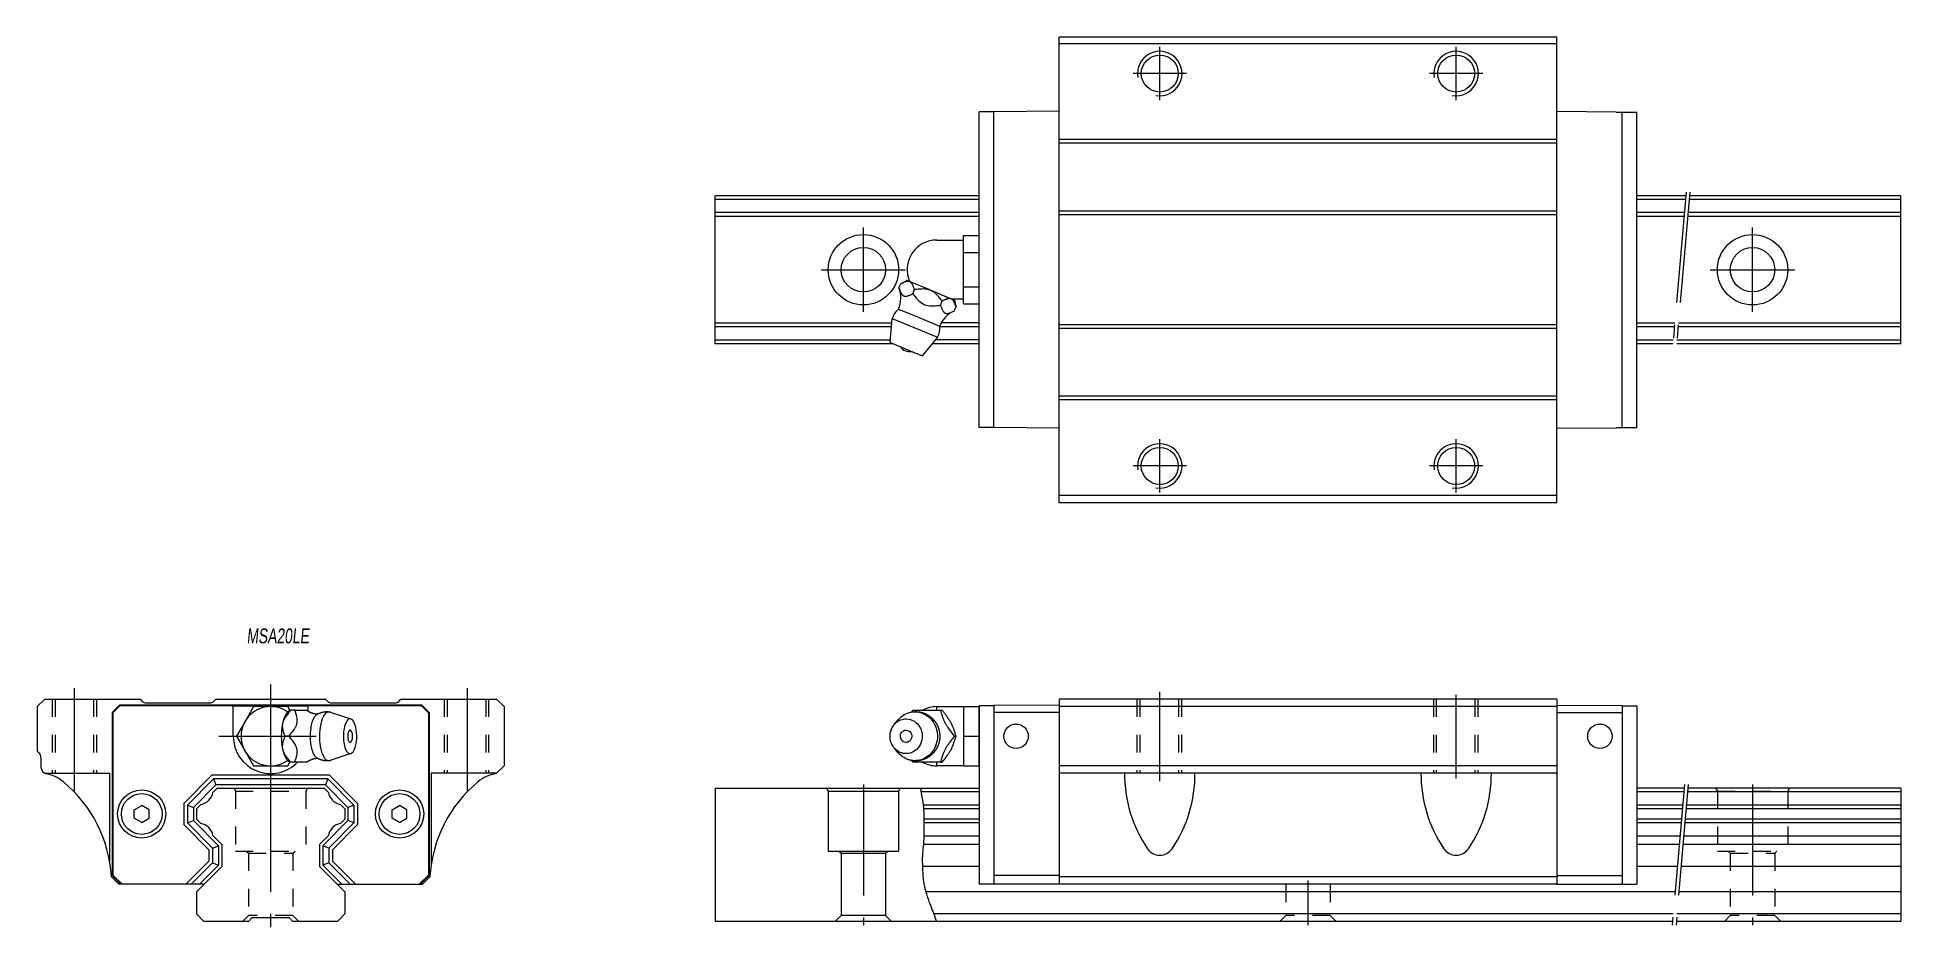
# Model space of a CAD drawing. Header units: inches. Extents: x -32 to 220, y -25 to 95.
import ezdxf

# ---------------------------------------------------------------- set-up
doc = ezdxf.new("R2010")
doc.units = ezdxf.units.IN
for name, pattern in [('CENTER', [22.8, 15, -3, 1.8, -3]), ('DASHED', [4.8, 2.4, -2.4]), ('PHANTOM', [27.6, 15, -3, 1.8, -3, 1.8, -3])]:
    doc.linetypes.add(name, pattern=pattern)
doc.layers.add('Unnamed [1]', color=7, linetype='Continuous', lineweight=0)
doc.styles.add('CK_TEXT_STYLE_0007', font='', dxfattribs={"width": 0.7, "oblique": 5.618598, "height": 2})
doc.styles.get('CK_TEXT_STYLE_0007').set_extended_font_data('TXT')

msp = doc.modelspace()

# ---------------------------------------------------------------- texts
at = {"layer": 'Unnamed [1]', "color": 4, "lineweight": 0, "insert": (-3.24, 15.15), "char_height": 2, "attachment_point": 1, "line_spacing_factor": 1.2, "style": 'CK_TEXT_STYLE_0007'}
msp.add_mtext('MSA20LE', dxfattribs=at)

# ---------------------------------------------------------------- linework, layer by layer
at = {"layer": 'Unnamed [1]', "color": 4, "linetype": 'Continuous', "lineweight": 0}
for p, q in [((106.4, 32.1), (106.4, 95)), ((173.6, 95), (106.4, 95)), ((173.6, 94.1), (106.4, 94.1)), ((173.6, 32.1), (173.6, 95)), ((95.6, 42.31), (95.6, 84.91)), ((97.6, 84.91), (95.6, 84.91)), ((106.4, 85.01), (97.6, 84.94)), ((97.6, 42.28), (97.6, 84.94)), ((173.6, 85), (181.6, 84.93)), ((181.6, 84.9), (184.4, 84.9)), ((182.4, 42.27), (182.4, 84.93)), ((184.4, 42.3), (184.4, 84.9)), ((173.6, 81.18), (106.4, 81.18)), ((173.6, 80.68), (106.4, 80.68)), ((60, 53.6), (60, 73.6)), ((95.6, 73.6), (60, 73.6)), ((95.6, 73.09), (60, 73.09)), ((191, 73.6), (184.4, 73.6)), ((190.96, 73.09), (184.4, 73.09)), ((220, 73.09), (191.46, 73.09)), ((220, 73.6), (191.51, 73.6)), ((220, 53.6), (220, 73.6)), ((95.6, 71.31), (60, 71.31)), ((95.6, 70.8), (60, 70.8)), ((173.6, 71.52), (106.4, 71.52)), ((173.6, 71.02), (106.4, 71.02)), ((190.8, 71.31), (184.4, 71.31)), ((190.76, 70.8), (184.4, 70.8)), ((220, 70.8), (191.26, 70.8)), ((220, 71.31), (191.31, 71.31)), ((93.5, 58.99), (93.5, 68.23)), ((93.5, 68.23), (95.6, 68.23)), ((95.6, 58.99), (95.6, 68.23)), ((95.6, 65.92), (95.6, 68.23)), ((89.9, 67.61), (93.5, 67.61)), ((93.5, 65.92), (95.6, 65.92)), ((95.6, 61.3), (95.6, 65.92)), ((84.8, 61.14), (85.03, 61.69)), ((86.21, 62.01), (85.82, 62.18)), ((86.21, 62.01), (86.29, 61.98)), ((88.98, 60.87), (86.29, 61.98)), ((86.67, 60.36), (86.9, 60.92)), ((88.98, 60.87), (89.13, 60.8)), ((91.81, 59.69), (89.13, 60.8)), ((93.5, 61.3), (95.6, 61.3)), ((95.6, 58.99), (95.6, 61.3)), ((84.75, 58.29), (87.52, 57.14)), ((90.4, 58.82), (90.63, 59.37)), ((91.81, 59.69), (91.89, 59.66)), ((92.29, 59.5), (91.89, 59.66)), ((93.5, 59.61), (92.02, 59.61)), ((92.27, 58.04), (92.5, 58.6)), ((93.5, 58.99), (95.6, 58.99)), ((83.84, 56.4), (60, 56.4)), ((83.79, 55.89), (60, 55.89)), ((83.59, 53.79), (83.9, 57.02)), ((83.9, 57.02), (86.95, 55.75)), ((86.95, 55.75), (90, 54.49)), ((87.52, 57.14), (90.29, 55.99)), ((95.6, 55.9), (90.3, 55.9)), ((95.6, 56.41), (90.53, 56.41)), ((173.6, 56.18), (106.4, 56.18)), ((173.6, 55.68), (106.4, 55.68)), ((189.5, 56.4), (184.4, 56.4)), ((189.45, 55.89), (184.4, 55.89)), ((220, 55.89), (189.96, 55.89)), ((220, 56.4), (190, 56.4)), ((83.62, 54.11), (60, 54.11)), ((84.03, 53.6), (60, 53.6)), ((83.59, 53.79), (85.76, 52.89)), ((85.76, 52.89), (87.93, 51.99)), ((90, 54.49), (87.93, 51.99)), ((95.6, 53.61), (89.27, 53.61)), ((95.6, 54.12), (89.69, 54.12)), ((189.3, 54.11), (184.4, 54.11)), ((189.25, 53.6), (184.4, 53.6)), ((220, 53.6), (189.76, 53.6)), ((220, 54.11), (189.8, 54.11)), ((173.6, 46.52), (106.4, 46.52)), ((173.6, 46.02), (106.4, 46.02)), ((97.6, 42.31), (95.6, 42.31)), ((106.4, 42.2), (97.6, 42.28)), ((173.6, 42.2), (181.6, 42.27)), ((181.6, 42.3), (184.4, 42.3)), ((173.6, 33.1), (106.4, 33.1)), ((173.6, 32.1), (106.4, 32.1)), ((-31.5, 4.6), (-30.5, 5.6)), ((-30.5, 5.6), (-17.58, 5.6)), ((-17.28, 5.31), (-17.58, 5.6)), ((-16.79, 5.1), (-8.21, 5.1)), ((-7.72, 5.31), (-7.42, 5.6)), ((-7.42, 5.6), (7.42, 5.6)), ((7.72, 5.31), (7.42, 5.6)), ((8.21, 5.1), (16.79, 5.1)), ((17.28, 5.31), (17.58, 5.6)), ((17.58, 5.6), (30.5, 5.6)), ((30.5, 5.6), (31.5, 4.6)), ((106.4, 5.6), (106.4, -19.4)), ((173.6, 5.6), (106.4, 5.6)), ((173.6, 5.6), (173.6, -19.4)), ((-31.5, 4.6), (-31.5, -1.4)), ((-21.4, 3.8), (-20.4, 4.8)), ((-21.4, 3.8), (-21.4, -18.2)), ((-21.3, 3.76), (-20.36, 4.7)), ((-21.3, 3.76), (-21.3, -18.16)), ((20.4, 4.8), (-20.4, 4.8)), ((-5.05, 4.7), (-20.36, 4.7)), ((-5.05, 0.6), (-5.05, 4.7)), ((-5.05, 4.7), (5.05, 4.7)), ((-3.46, 2.6), (-4.62, 0.6)), ((-2.31, 4.6), (-3.46, 2.6)), ((0, 4.6), (-2.31, 4.6)), ((2.31, 4.6), (0, 4.6)), ((2.6, 4.1), (2.31, 4.6)), ((2.6, 4.1), (2.69, 4.1)), ((3.24, 4.1), (2.69, 4.1)), ((3.24, 4.1), (4.89, 4.1)), ((5.05, 3.99), (5.05, 4.7)), ((20.36, 4.7), (5.05, 4.7)), ((8.01, 3.87), (10.83, 2.93)), ((20.36, 4.7), (21.3, 3.76)), ((20.4, 4.8), (21.4, 3.8)), ((21.3, 3.76), (21.3, -18.16)), ((21.4, 3.8), (21.4, -18.2)), ((31.5, 4.6), (31.5, -3.4)), ((84.15, 2.18), (84.69, 2.82)), ((86.67, 4.1), (90.4, 4.1)), ((89.9, 4.13), (89.9, 4.6)), ((89.9, 4.6), (93.5, 4.6)), ((90.4, 4.1), (90.63, 4.1)), ((93.5, 4.6), (93.5, -3.4)), ((93.5, 4.6), (95.6, 4.6)), ((95.6, 4.7), (95.6, -19.4)), ((97.6, 4.7), (95.6, 4.7)), ((95.6, 4.6), (95.6, -3.4)), ((95.6, 0.6), (95.6, 4.6)), ((106.4, 4.81), (97.6, 4.73)), ((97.6, 4.73), (97.6, -19.4)), ((106.4, 3.8), (97.6, 3.8)), ((173.6, 4.6), (106.4, 4.6)), ((173.6, 4.81), (182.4, 4.73)), ((173.6, 3.8), (182.4, 3.8)), ((182.4, 4.73), (182.4, -19.4)), ((182.4, 4.7), (184.4, 4.7)), ((184.4, 4.7), (184.4, -19.4)), ((-4.62, 0.6), (-3.46, -1.4)), ((1.6, 2.28), (1.63, 2.42)), ((2.47, 0.6), (1.92, 0.6)), ((91.81, 2.42), (91.89, 2.28)), ((92.27, 0.6), (92.5, 0.6)), ((93.5, 0.6), (95.6, 0.6)), ((95.6, -3.4), (95.6, 0.6)), ((-31.5, -1.4), (-31.29, -1.61)), ((-31, -2.31), (-31, -3.51)), ((-3.46, -1.4), (-2.31, -3.4)), ((1.63, -1.22), (1.6, -1.08)), ((10.83, -1.73), (8.01, -2.67)), ((84.69, -1.62), (84.15, -0.98)), ((91.89, -1.08), (91.81, -1.22)), ((-30.5, -4.4), (-21.75, -4.4)), ((-30.46, -4.4), (-30.37, -4.4)), ((-21.75, -4.4), (-21.75, -16.21)), ((-7.92, -4.67), (-11.73, -8.48)), ((7.92, -4.67), (-7.92, -4.67)), ((-2.31, -3.4), (0, -3.4)), ((0, -3.4), (2.31, -3.4)), ((2.31, -3.4), (2.6, -2.9)), ((2.69, -2.9), (2.6, -2.9)), ((3.24, -2.9), (2.69, -2.9)), ((4.88, -2.9), (3.24, -2.9)), ((7.92, -4.67), (11.73, -8.48)), ((21.67, -4.4), (21.67, -16.68)), ((30.46, -4.4), (21.67, -4.4)), ((31.5, -3.4), (30.45, -4.45)), ((90.4, -2.9), (86.67, -2.9)), ((89.9, -3.4), (89.9, -2.93)), ((93.5, -3.4), (89.9, -3.4)), ((90.4, -2.9), (90.63, -2.9)), ((93.5, -3.4), (95.6, -3.4)), ((173.6, -3.4), (106.4, -3.4)), ((173.6, -4.4), (106.4, -4.4)), ((-7.71, -5.17), (-11.23, -8.69)), ((-7.38, -5.97), (-10.43, -9.02)), ((-7.79, -6.99), (-7.2, -6.4)), ((-7.71, -5.17), (-7.38, -5.97)), ((7.71, -5.17), (-7.71, -5.17)), ((7.38, -5.97), (-7.38, -5.97)), ((-7.2, -6.4), (7.2, -6.4)), ((7.79, -6.99), (7.2, -6.4)), ((7.71, -5.17), (7.38, -5.97)), ((7.38, -5.97), (10.43, -9.02)), ((7.71, -5.17), (11.23, -8.69)), ((60, -6.4), (75.02, -6.4)), ((60, -6.4), (60, -24.4)), ((75.02, -6.4), (75.25, -6.8)), ((75.02, -6.4), (84.98, -6.4)), ((75.25, -6.8), (84.75, -6.8)), ((75.25, -6.8), (75.25, -14.9)), ((84.98, -6.4), (84.75, -6.8)), ((84.75, -6.8), (84.75, -14.9)), ((84.98, -6.4), (95.6, -6.4)), ((95.6, -6.91), (87.77, -6.91)), ((190.79, -6.4), (184.4, -6.4)), ((190.74, -6.91), (184.4, -6.91)), ((220, -6.91), (191.24, -6.91)), ((220, -6.4), (191.29, -6.4)), ((220, -6.4), (220, -24.4)), ((-18.4, -9.32), (-17.4, -8.75)), ((-18.4, -10.48), (-18.4, -9.32)), ((-16.4, -9.32), (-17.4, -8.75)), ((-16.4, -10.48), (-16.4, -9.32)), ((-11.73, -8.48), (-11.73, -11.32)), ((-11.23, -8.69), (-10.43, -9.02)), ((-11.23, -8.69), (-11.23, -11.11)), ((-10.43, -9.02), (-10.43, -10.78)), ((-10, -9.2), (-9.41, -8.61)), ((-10, -9.2), (-10, -10.6)), ((10, -9.2), (9.41, -8.61)), ((10, -9.2), (10, -10.6)), ((11.23, -8.69), (10.43, -9.02)), ((10.43, -9.02), (10.43, -10.78)), ((11.23, -8.69), (11.23, -11.11)), ((11.73, -8.48), (11.73, -11.32)), ((16.4, -9.32), (17.4, -8.75)), ((16.4, -10.48), (16.4, -9.32)), ((18.4, -9.32), (17.4, -8.75)), ((18.4, -10.48), (18.4, -9.32)), ((95.6, -8.69), (88.08, -8.69)), ((95.6, -9.2), (88.12, -9.2)), ((190.59, -8.69), (184.4, -8.69)), ((190.54, -9.2), (184.4, -9.2)), ((220, -9.2), (191.04, -9.2)), ((220, -8.69), (191.09, -8.69)), ((-17.4, -11.05), (-18.4, -10.48)), ((-17.4, -11.05), (-16.4, -10.48)), ((-11.73, -11.32), (-8.33, -14.72)), ((-11.23, -11.11), (-10.43, -10.78)), ((-11.23, -11.11), (-7.83, -14.51)), ((-10.43, -10.78), (-7.03, -14.18)), ((-10, -10.6), (-9.41, -11.19)), ((10.43, -10.78), (7.03, -14.18)), ((11.23, -11.11), (7.83, -14.51)), ((11.73, -11.32), (8.33, -14.72)), ((10, -10.6), (9.41, -11.19)), ((11.23, -11.11), (10.43, -10.78)), ((17.4, -11.05), (16.4, -10.48)), ((17.4, -11.05), (18.4, -10.48)), ((95.6, -11.11), (88.14, -11.11)), ((95.6, -10.6), (88.15, -10.6)), ((190.42, -10.6), (184.4, -10.6)), ((190.37, -11.11), (184.4, -11.11)), ((220, -11.11), (190.88, -11.11)), ((220, -10.6), (190.92, -10.6)), ((-8.33, -14.72), (-8.33, -16.28)), ((-7.83, -14.51), (-7.03, -14.18)), ((-7.83, -14.51), (-7.83, -16.49)), ((-7.79, -12.81), (-6.6, -14)), ((-7.03, -14.18), (-7.03, -16.82)), ((-6.6, -14), (-6.6, -17)), ((7.79, -12.81), (6.6, -14)), ((6.6, -14), (6.6, -17)), ((7.83, -14.51), (7.03, -14.18)), ((7.03, -14.18), (7.03, -16.82)), ((7.83, -14.51), (7.83, -16.49)), ((8.33, -14.72), (8.33, -16.28)), ((75.25, -14.9), (76.7, -14.9)), ((76.7, -14.9), (77, -15.2)), ((76.7, -14.9), (83.3, -14.9)), ((83, -15.2), (83.3, -14.9)), ((83.3, -14.9), (84.75, -14.9)), ((95.6, -14), (88.09, -14)), ((95.6, -12.89), (88.16, -12.89)), ((190.22, -12.89), (184.4, -12.89)), ((190.12, -14), (184.4, -14)), ((220, -14), (190.62, -14)), ((220, -12.89), (190.72, -12.89)), ((-8.33, -16.28), (-11.45, -19.4)), ((-7.83, -16.49), (-10.74, -19.4)), ((-10, -20.4), (-6.6, -17)), ((-7.03, -16.82), (-9.61, -19.4)), ((-7.83, -16.49), (-7.03, -16.82)), ((10, -20.4), (6.6, -17)), ((7.83, -16.49), (7.03, -16.82)), ((7.03, -16.82), (9.61, -19.4)), ((7.83, -16.49), (10.74, -19.4)), ((8.33, -16.28), (11.45, -19.4)), ((77, -15.2), (77, -23.6)), ((77, -15.2), (83, -15.2)), ((83, -15.2), (83, -23.6)), ((95.6, -17), (87.97, -17)), ((189.86, -17), (184.4, -17)), ((220, -17), (190.36, -17)), ((-21.49, -18.37), (-20.47, -19.4)), ((-21.4, -18.2), (-20.2, -19.4)), ((-21.3, -18.16), (-20.06, -19.4)), ((-20.2, -19.4), (-20.47, -19.4)), ((-11.45, -19.4), (-20.2, -19.4)), ((-10.74, -19.4), (-11.45, -19.4)), ((-9.61, -19.4), (-10.74, -19.4)), ((-9, -19.4), (-9.61, -19.4)), ((9, -19.4), (9.61, -19.4)), ((9.61, -19.4), (10.74, -19.4)), ((10.74, -19.4), (11.45, -19.4)), ((11.45, -19.4), (20.2, -19.4)), ((20.06, -19.4), (21.3, -18.16)), ((20.2, -19.4), (21.4, -18.2)), ((20.2, -19.4), (20.47, -19.4)), ((20.47, -19.4), (21.49, -18.37)), ((97.6, -19.4), (95.6, -19.4)), ((106.4, -18.2), (97.6, -18.2)), ((106.4, -19.4), (97.6, -19.4)), ((173.6, -18.37), (106.4, -18.37)), ((173.6, -19.4), (106.4, -19.4)), ((173.6, -18.2), (182.4, -18.2)), ((173.6, -19.4), (182.4, -19.4)), ((182.4, -19.4), (184.4, -19.4)), ((-10, -20.4), (-10, -23.4)), ((10, -20.4), (10, -23.4)), ((189.56, -20.4), (88.42, -20.4)), ((220, -20.4), (190.06, -20.4)), ((-10, -23.4), (-9, -24.4)), ((-3, -24.4), (-9, -24.4)), ((-3, -24.4), (-2.5, -23.9)), ((-2.5, -23.9), (2.5, -23.9)), ((2.5, -23.9), (3, -24.4)), ((9, -24.4), (3, -24.4)), ((10, -23.4), (9, -24.4)), ((76.2, -24.4), (60, -24.4)), ((77, -23.6), (76.2, -24.4)), ((83.8, -24.4), (76.2, -24.4)), ((83, -23.6), (77, -23.6)), ((83.8, -24.4), (83, -23.6)), ((189.21, -24.4), (83.8, -24.4)), ((189.3, -23.4), (89.5, -23.4)), ((220, -24.4), (189.71, -24.4)), ((220, -23.4), (189.8, -23.4))]:
    msp.add_line(p, q, dxfattribs=at)
at = {"layer": 'Unnamed [1]', "color": 253, "linetype": 'CENTER', "lineweight": 0}
for p, q in [((120, 86.5), (120, 93.7)), ((160, 86.5), (160, 93.7)), ((123.6, 90.1), (116.4, 90.1)), ((163.6, 90.1), (156.4, 90.1)), ((80, 57.9), (80, 69.3)), ((200, 57.9), (200, 69.3)), ((74.3, 63.6), (85.7, 63.6)), ((194.3, 63.6), (205.7, 63.6)), ((120, 33.5), (120, 40.7)), ((160, 33.5), (160, 40.7)), ((123.6, 37.1), (116.4, 37.1)), ((163.6, 37.1), (156.4, 37.1)), ((0, 7.6), (0, -5.53)), ((-26.5, 7.1), (-26.5, -6.88)), ((26.5, 7.1), (26.5, -6.88)), ((120, -5.49), (120, 6.6)), ((160, -5.09), (160, 6.19)), ((-7, 0.6), (6.13, 0.6)), ((0, -5.4), (0, -25.4)), ((80, -5.9), (80, -24.9)), ((200, -5.9), (200, -24.9)), ((140, -18.87), (140, -24.9))]:
    msp.add_line(p, q, dxfattribs=at)
at = {"layer": 'Unnamed [1]', "color": 253, "linetype": 'PHANTOM', "lineweight": 0}
for p, q in [((191.05, 74.1), (189.17, 52.6)), ((191.55, 74.1), (189.67, 52.6)), ((190.83, -5.9), (189.17, -24.9)), ((191.33, -5.9), (189.67, -24.9))]:
    msp.add_line(p, q, dxfattribs=at)
at = {"layer": 'Unnamed [1]', "color": 253, "linetype": 'DASHED', "lineweight": 0}
for p, q in [((-29.5, 5.6), (-29.5, -4.4)), ((-29.1, 5.6), (-29.1, -4.4)), ((-23.9, 5.6), (-23.9, -4.4)), ((-23.5, 5.6), (-23.5, -4.4)), ((23.42, 5.6), (23.42, -4.4)), ((23.82, 5.6), (23.82, -4.4)), ((29.02, 5.6), (29.02, -4.4)), ((29.42, 5.6), (29.42, -4.4)), ((116.92, 5.6), (116.92, -4.4)), ((117.32, 5.6), (117.32, -4.4)), ((122.52, 5.6), (122.52, -4.4)), ((122.92, 5.6), (122.92, -4.4)), ((156.92, 5.6), (156.92, -4.4)), ((157.32, 5.6), (157.32, -4.4)), ((162.52, 5.6), (162.52, -4.4)), ((162.92, 5.6), (162.92, -4.4)), ((-4.94, -6.4), (-4.75, -6.8)), ((-4.75, -6.8), (4.75, -6.8)), ((-4.75, -6.8), (-4.75, -14.9)), ((4.98, -6.4), (4.75, -6.8)), ((4.75, -6.8), (4.75, -14.9)), ((195.02, -6.4), (195.25, -6.8)), ((195.25, -6.8), (204.75, -6.8)), ((195.25, -6.8), (195.25, -14.9)), ((204.98, -6.4), (204.75, -6.8)), ((204.75, -6.8), (204.75, -14.9)), ((-4.75, -14.9), (4.75, -14.9)), ((-3.3, -14.9), (-3, -15.2)), ((3, -15.2), (3.3, -14.9)), ((195.25, -14.9), (204.75, -14.9)), ((196.7, -14.9), (197, -15.2)), ((203, -15.2), (203.3, -14.9)), ((-3, -15.2), (-3, -23.6)), ((-3, -15.2), (3, -15.2)), ((3, -15.2), (3, -23.6)), ((197, -15.2), (197, -23.6)), ((197, -15.2), (203, -15.2)), ((203, -15.2), (203, -23.6)), ((137, -19.4), (137, -23.6)), ((143, -19.4), (143, -23.6)), ((-3, -23.6), (-3.8, -24.4)), ((3, -23.6), (-3, -23.6)), ((3.8, -24.4), (3, -23.6)), ((137, -23.6), (136.2, -24.4)), ((143, -23.6), (137, -23.6)), ((143.8, -24.4), (143, -23.6)), ((197, -23.6), (196.2, -24.4)), ((203, -23.6), (197, -23.6)), ((203.8, -24.4), (203, -23.6))]:
    msp.add_line(p, q, dxfattribs=at)
at = {"layer": 'Unnamed [1]', "color": 4, "linetype": 'Continuous', "lineweight": 0, "extrusion": (0, 0, -1)}
for points in [[(-84.8, 61.14), (-84.83, 61.05), (-84.87, 60.96), (-84.9, 60.87), (-84.93, 60.79), (-84.97, 60.7), (-85, 60.62), (-85.04, 60.54), (-85.08, 60.46), (-85.12, 60.38), (-85.14, 60.34), (-85.17, 60.3), (-85.2, 60.26), (-85.23, 60.22), (-85.26, 60.19), (-85.29, 60.16), (-85.33, 60.13), (-85.36, 60.1), (-85.4, 60.08), (-85.44, 60.06), (-85.48, 60.04), (-85.52, 60.03), (-85.56, 60.02), (-85.61, 60.02), (-85.65, 60.02), (-85.7, 60.02), (-85.75, 60.02), (-85.8, 60.03), (-85.89, 60.05), (-85.98, 60.07), (-86.08, 60.1), (-86.18, 60.14), (-86.27, 60.18), (-86.37, 60.22), (-86.47, 60.27), (-86.57, 60.32), (-86.67, 60.36)], [(-86.9, 60.92), (-86.87, 61), (-86.83, 61.09), (-86.8, 61.18), (-86.77, 61.27), (-86.73, 61.35), (-86.7, 61.43), (-86.66, 61.52), (-86.62, 61.59), (-86.58, 61.67), (-86.56, 61.71), (-86.53, 61.75), (-86.5, 61.79), (-86.47, 61.83), (-86.44, 61.86), (-86.41, 61.9), (-86.37, 61.92), (-86.34, 61.95), (-86.3, 61.97), (-86.3, 61.97), (-86.3, 61.97), (-86.3, 61.98), (-86.3, 61.98), (-86.29, 61.98), (-86.29, 61.98), (-86.29, 61.98), (-86.29, 61.98), (-86.29, 61.98)], [(-86.67, 60.36), (-86.82, 60.17), (-86.98, 59.97), (-87.14, 59.78), (-87.31, 59.6), (-87.49, 59.42), (-87.67, 59.26), (-87.86, 59.11), (-88.06, 58.98), (-88.28, 58.88), (-88.51, 58.81), (-88.74, 58.76), (-88.97, 58.73), (-89.21, 58.72), (-89.45, 58.73), (-89.68, 58.74), (-89.92, 58.76), (-90.16, 58.79), (-90.4, 58.82)], [(-90.4, 58.82), (-90.43, 58.73), (-90.47, 58.64), (-90.5, 58.55), (-90.53, 58.47), (-90.57, 58.38), (-90.6, 58.3), (-90.64, 58.22), (-90.68, 58.14), (-90.72, 58.06), (-90.74, 58.02), (-90.77, 57.98), (-90.8, 57.94), (-90.83, 57.9), (-90.86, 57.87), (-90.89, 57.84), (-90.93, 57.81), (-90.96, 57.78), (-91, 57.76), (-91.04, 57.74), (-91.08, 57.72), (-91.12, 57.71), (-91.16, 57.7), (-91.21, 57.7), (-91.25, 57.7), (-91.3, 57.7), (-91.35, 57.7), (-91.4, 57.71), (-91.49, 57.73), (-91.58, 57.75), (-91.68, 57.78), (-91.78, 57.82), (-91.88, 57.86), (-91.97, 57.9), (-92.07, 57.95), (-92.17, 58), (-92.27, 58.04)], [(-92.5, 58.6), (-92.47, 58.67), (-92.45, 58.74), (-92.42, 58.81), (-92.39, 58.88), (-92.37, 58.95), (-92.34, 59.02), (-92.31, 59.09), (-92.28, 59.15), (-92.25, 59.22), (-92.22, 59.28), (-92.19, 59.34), (-92.15, 59.4), (-92.11, 59.45), (-92.07, 59.51), (-92.03, 59.55), (-91.99, 59.59), (-91.94, 59.63), (-91.89, 59.66)], [(-2.45, 4), (-2.46, 4.01), (-2.46, 4.01), (-2.47, 4.01), (-2.47, 4.02), (-2.48, 4.02), (-2.48, 4.02), (-2.49, 4.02), (-2.49, 4.03), (-2.5, 4.03), (-2.5, 4.03), (-2.51, 4.04), (-2.51, 4.04), (-2.52, 4.04), (-2.52, 4.04), (-2.53, 4.05), (-2.53, 4.05), (-2.54, 4.05), (-2.54, 4.06), (-2.54, 4.06), (-2.55, 4.06), (-2.55, 4.06), (-2.56, 4.07), (-2.56, 4.07), (-2.56, 4.07), (-2.57, 4.08), (-2.57, 4.08), (-2.58, 4.08), (-2.58, 4.09), (-2.58, 4.09), (-2.59, 4.09), (-2.59, 4.09), (-2.6, 4.1), (-2.6, 4.1), (-2.6, 4.1), (-2.61, 4.11), (-2.61, 4.11)], [(-2.47, 0.6), (-2.56, 0.71), (-2.65, 0.82), (-2.73, 0.93), (-2.82, 1.04), (-2.91, 1.15), (-2.99, 1.26), (-3.07, 1.37), (-3.15, 1.49), (-3.22, 1.6), (-3.27, 1.67), (-3.31, 1.75), (-3.35, 1.82), (-3.38, 1.89), (-3.42, 1.96), (-3.45, 2.03), (-3.48, 2.11), (-3.51, 2.18), (-3.53, 2.26), (-3.55, 2.33), (-3.56, 2.41), (-3.57, 2.48), (-3.58, 2.56), (-3.59, 2.63), (-3.59, 2.71), (-3.59, 2.78), (-3.59, 2.85), (-3.58, 2.92), (-3.56, 3.06), (-3.53, 3.2), (-3.5, 3.33), (-3.47, 3.46), (-3.43, 3.59), (-3.38, 3.72), (-3.34, 3.85), (-3.29, 3.97), (-3.24, 4.1)], [(-4.88, 4.1), (-4.89, 4.09), (-4.91, 4.08), (-4.92, 4.07), (-4.93, 4.06), (-4.95, 4.05), (-4.96, 4.04), (-4.98, 4.03), (-4.99, 4.02), (-5.01, 4.01), (-5.04, 3.99), (-5.07, 3.98), (-5.1, 3.96), (-5.14, 3.94), (-5.17, 3.92), (-5.2, 3.9), (-5.24, 3.89), (-5.27, 3.87), (-5.31, 3.85), (-5.35, 3.83), (-5.39, 3.82), (-5.43, 3.8), (-5.47, 3.78), (-5.51, 3.77), (-5.56, 3.75), (-5.6, 3.74), (-5.64, 3.73), (-5.69, 3.71), (-5.73, 3.7), (-5.78, 3.69), (-5.83, 3.68), (-5.88, 3.67), (-5.92, 3.66), (-5.97, 3.65), (-6.02, 3.64), (-6.07, 3.63), (-6.12, 3.62), (-6.15, 3.62), (-6.17, 3.62), (-6.2, 3.62), (-6.23, 3.61), (-6.26, 3.61), (-6.29, 3.61), (-6.32, 3.61), (-6.35, 3.61), (-6.37, 3.61)], [(-86.95, 3.9), (-87.49, 3.85), (-87.7, 3.8), (-87.91, 3.73), (-88.12, 3.64), (-88.33, 3.54), (-88.53, 3.42), (-88.73, 3.28), (-88.91, 3.12), (-89.09, 2.95), (-89.25, 2.76), (-89.4, 2.56), (-89.57, 2.28), (-89.72, 1.98), (-89.83, 1.68), (-89.91, 1.37), (-89.96, 1.07), (-89.99, 0.77), (-89.99, 0.49), (-89.98, 0.22), (-89.92, -0.13), (-89.84, -0.44), (-89.74, -0.72), (-89.63, -0.97), (-89.46, -1.26), (-89.29, -1.51), (-89.12, -1.71), (-88.9, -1.94), (-88.69, -2.11), (-88.5, -2.24), (-88.28, -2.37), (-88.02, -2.49), (-87.81, -2.57), (-87.59, -2.63), (-87.37, -2.67), (-87.13, -2.69), (-86.95, -2.7), (-86.95, -2.7), (-86.45, -2.66), (-86.23, -2.61), (-85.96, -2.52), (-85.73, -2.43), (-85.48, -2.29), (-85.29, -2.17), (-85.09, -2.02), (-84.86, -1.81), (-84.69, -1.62)], [(-91.81, 2.42), (-91.76, 2.52), (-91.7, 2.62), (-91.64, 2.72), (-91.58, 2.82), (-91.51, 2.91), (-91.45, 3.01), (-91.38, 3.1), (-91.32, 3.2), (-91.25, 3.29), (-91.18, 3.38), (-91.11, 3.47), (-91.04, 3.56), (-90.98, 3.65), (-90.91, 3.74), (-90.84, 3.83), (-90.77, 3.92), (-90.7, 4.01), (-90.63, 4.1)], [(-3.24, -2.9), (-3.28, -2.79), (-3.32, -2.68), (-3.36, -2.57), (-3.4, -2.46), (-3.44, -2.35), (-3.47, -2.24), (-3.5, -2.13), (-3.53, -2.01), (-3.55, -1.9), (-3.57, -1.83), (-3.58, -1.75), (-3.58, -1.68), (-3.59, -1.61), (-3.59, -1.54), (-3.59, -1.47), (-3.59, -1.39), (-3.58, -1.32), (-3.57, -1.24), (-3.56, -1.17), (-3.54, -1.09), (-3.52, -1.02), (-3.49, -0.94), (-3.46, -0.87), (-3.43, -0.79), (-3.4, -0.72), (-3.36, -0.65), (-3.33, -0.58), (-3.25, -0.44), (-3.16, -0.3), (-3.07, -0.17), (-2.98, -0.04), (-2.88, 0.09), (-2.78, 0.22), (-2.68, 0.35), (-2.57, 0.47), (-2.47, 0.6)], [(-85.76, -0.23), (-85.51, -0.18), (-85.38, -0.12), (-85.27, -0.03), (-85.17, 0.08), (-85.09, 0.21), (-85.03, 0.34), (-85, 0.48), (-85, 0.66), (-85.02, 0.82), (-85.07, 0.95), (-85.14, 1.09), (-85.22, 1.19), (-85.32, 1.28), (-85.43, 1.35), (-85.55, 1.4), (-85.67, 1.42), (-85.76, 1.43), (-85.76, 1.43), (-86.01, 1.38), (-86.14, 1.32), (-86.26, 1.23), (-86.36, 1.12), (-86.44, 0.99), (-86.49, 0.86), (-86.52, 0.72), (-86.52, 0.54), (-86.5, 0.38), (-86.46, 0.25), (-86.38, 0.11), (-86.3, 0.01), (-86.2, -0.08), (-86.09, -0.15), (-85.98, -0.2), (-85.85, -0.22), (-85.76, -0.23)], [(-90.31, 0.6), (-90.31, 0.55), (-90.31, 0.5), (-90.31, 0.45), (-90.31, 0.4), (-90.3, 0.35), (-90.3, 0.3), (-90.29, 0.25), (-90.29, 0.2), (-90.28, 0.15), (-90.27, 0.09), (-90.26, 0.04), (-90.26, -0.01), (-90.25, -0.06), (-90.23, -0.12), (-90.22, -0.17), (-90.21, -0.22), (-90.2, -0.27), (-90.18, -0.32), (-90.17, -0.38), (-90.15, -0.43), (-90.14, -0.48), (-90.12, -0.53), (-90.1, -0.58), (-90.08, -0.63), (-90.06, -0.68), (-90.04, -0.73), (-90.02, -0.78), (-90, -0.83), (-89.97, -0.87), (-89.95, -0.92), (-89.92, -0.97), (-89.9, -1.02), (-89.87, -1.06), (-89.85, -1.11), (-89.82, -1.16), (-89.79, -1.2), (-89.76, -1.25), (-89.73, -1.29), (-89.7, -1.34), (-89.67, -1.38), (-89.64, -1.42), (-89.61, -1.47), (-89.57, -1.51), (-89.54, -1.55), (-89.5, -1.59), (-89.47, -1.63), (-89.43, -1.67), (-89.4, -1.71), (-89.36, -1.75), (-89.32, -1.78), (-89.28, -1.82), (-89.24, -1.86), (-89.2, -1.89), (-89.16, -1.93), (-89.12, -1.96), (-89.08, -2), (-89.04, -2.03), (-89, -2.06), (-88.96, -2.1), (-88.91, -2.13), (-88.87, -2.16), (-88.82, -2.19), (-88.78, -2.22), (-88.74, -2.24), (-88.69, -2.27), (-88.64, -2.3), (-88.6, -2.32), (-88.55, -2.35), (-88.5, -2.37), (-88.46, -2.4), (-88.41, -2.42), (-88.36, -2.44), (-88.31, -2.46), (-88.26, -2.48), (-88.21, -2.5), (-88.17, -2.52), (-88.12, -2.54), (-88.07, -2.56), (-88.02, -2.57), (-87.97, -2.59), (-87.92, -2.6), (-87.86, -2.61), (-87.81, -2.63), (-87.76, -2.64), (-87.71, -2.65), (-87.66, -2.66), (-87.61, -2.67), (-87.56, -2.68), (-87.51, -2.69), (-87.45, -2.69), (-87.4, -2.7), (-87.35, -2.7), (-87.3, -2.71), (-87.25, -2.71), (-87.19, -2.72), (-87.14, -2.72), (-87.09, -2.72), (-87.04, -2.72), (-86.99, -2.72), (-86.93, -2.72), (-86.88, -2.71), (-86.83, -2.71), (-86.78, -2.7), (-86.73, -2.7), (-86.68, -2.69), (-86.62, -2.69), (-86.57, -2.68), (-86.52, -2.67), (-86.49, -2.67), (-86.46, -2.66), (-86.43, -2.66), (-86.4, -2.65), (-86.37, -2.65), (-86.34, -2.64), (-86.31, -2.63), (-86.28, -2.63), (-86.25, -2.62)], [(-92.5, 0.6), (-92.47, 0.69), (-92.45, 0.78), (-92.42, 0.87), (-92.39, 0.95), (-92.37, 1.04), (-92.34, 1.13), (-92.31, 1.22), (-92.28, 1.32), (-92.25, 1.41), (-92.22, 1.5), (-92.19, 1.59), (-92.15, 1.69), (-92.11, 1.78), (-92.07, 1.88), (-92.03, 1.98), (-91.99, 2.08), (-91.94, 2.18), (-91.89, 2.28)], [(-91.89, -1.08), (-91.92, -1.02), (-91.95, -0.97), (-91.97, -0.91), (-92, -0.85), (-92.03, -0.8), (-92.05, -0.74), (-92.07, -0.69), (-92.1, -0.63), (-92.12, -0.58), (-92.17, -0.44), (-92.22, -0.3), (-92.26, -0.17), (-92.31, -0.04), (-92.35, 0.09), (-92.39, 0.22), (-92.42, 0.35), (-92.46, 0.47), (-92.5, 0.6)], [(-7.92, -2.69), (-7.87, -2.7), (-7.83, -2.7), (-7.79, -2.71), (-7.75, -2.71), (-7.71, -2.71), (-7.66, -2.72), (-7.62, -2.72), (-7.58, -2.72), (-7.54, -2.72), (-7.49, -2.72), (-7.44, -2.71), (-7.4, -2.71), (-7.35, -2.71), (-7.31, -2.7), (-7.26, -2.7), (-7.21, -2.69), (-7.17, -2.68), (-7.12, -2.68), (-7.08, -2.67), (-7.04, -2.66), (-6.99, -2.65), (-6.95, -2.64), (-6.91, -2.63), (-6.86, -2.62), (-6.82, -2.6), (-6.78, -2.59), (-6.74, -2.58), (-6.69, -2.56), (-6.65, -2.55), (-6.61, -2.53), (-6.57, -2.51), (-6.53, -2.5), (-6.5, -2.48), (-6.46, -2.46), (-6.42, -2.44), (-6.38, -2.42), (-6.36, -2.41), (-6.34, -2.4), (-6.31, -2.38), (-6.29, -2.37), (-6.27, -2.36), (-6.25, -2.34), (-6.23, -2.33), (-6.21, -2.31), (-6.18, -2.3)], [(-10.72, -0.23), (-10.74, -0.23), (-10.77, -0.22), (-10.79, -0.21), (-10.81, -0.19), (-10.84, -0.17), (-10.86, -0.14), (-10.88, -0.11), (-10.9, -0.08), (-10.92, -0.05)], [(-90.63, -2.9), (-90.72, -2.79), (-90.8, -2.68), (-90.89, -2.57), (-90.97, -2.46), (-91.06, -2.35), (-91.14, -2.24), (-91.22, -2.13), (-91.31, -2.01), (-91.39, -1.9), (-91.44, -1.83), (-91.48, -1.75), (-91.53, -1.68), (-91.58, -1.61), (-91.63, -1.54), (-91.67, -1.47), (-91.72, -1.39), (-91.76, -1.32), (-91.8, -1.24), (-91.8, -1.24), (-91.8, -1.24), (-91.81, -1.24), (-91.81, -1.23), (-91.81, -1.23), (-91.81, -1.23), (-91.81, -1.23), (-91.81, -1.22), (-91.81, -1.22)], [(-86.17, -2.6), (-86.16, -2.59), (-86.15, -2.59), (-86.14, -2.58), (-86.13, -2.58), (-86.11, -2.58), (-86.1, -2.57), (-86.09, -2.57), (-86.08, -2.57), (-86.07, -2.56), (-86.07, -2.56), (-86.07, -2.56), (-86.06, -2.56), (-86.06, -2.56), (-86.06, -2.56), (-86.06, -2.56), (-86.06, -2.55), (-86.05, -2.55), (-86.05, -2.55)]]:
    msp.add_lwpolyline(points, dxfattribs=at)
at = {"layer": 'Unnamed [1]', "color": 4, "linetype": 'Continuous', "lineweight": 0}
for points in [[(86.21, 62.01), (86.18, 62.02), (86.15, 62.03), (86.12, 62.03), (86.08, 62.03), (86.05, 62.04), (86.01, 62.04), (85.98, 62.03), (85.94, 62.03), (85.9, 62.02), (85.81, 62), (85.72, 61.98), (85.62, 61.95), (85.52, 61.91), (85.43, 61.87), (85.33, 61.83), (85.23, 61.78), (85.13, 61.74), (85.03, 61.69)], [(88.98, 60.87), (88.92, 60.89), (88.85, 60.91), (88.79, 60.92), (88.72, 60.94), (88.66, 60.95), (88.6, 60.97), (88.53, 60.98), (88.46, 60.98), (88.4, 60.99), (88.23, 61), (88.07, 61.01), (87.9, 61), (87.73, 61), (87.56, 60.98), (87.4, 60.97), (87.23, 60.95), (87.06, 60.93), (86.9, 60.92)], [(90.63, 59.37), (90.54, 59.48), (90.45, 59.59), (90.36, 59.71), (90.27, 59.82), (90.18, 59.93), (90.08, 60.03), (89.98, 60.14), (89.88, 60.24), (89.78, 60.34), (89.72, 60.4), (89.65, 60.46), (89.59, 60.51), (89.52, 60.57), (89.45, 60.62), (89.38, 60.67), (89.3, 60.71), (89.23, 60.75), (89.15, 60.79), (89.15, 60.79), (89.15, 60.8), (89.14, 60.8), (89.14, 60.8), (89.14, 60.8), (89.14, 60.8), (89.13, 60.8), (89.13, 60.8), (89.13, 60.8)], [(91.81, 59.69), (91.76, 59.71), (91.7, 59.71), (91.64, 59.72), (91.58, 59.71), (91.51, 59.71), (91.45, 59.69), (91.38, 59.68), (91.32, 59.66), (91.25, 59.64), (91.18, 59.61), (91.11, 59.58), (91.04, 59.56), (90.98, 59.53), (90.91, 59.5), (90.84, 59.47), (90.77, 59.43), (90.7, 59.4), (90.63, 59.37)], [(2.69, 4.1), (2.6, 3.99), (2.51, 3.88), (2.43, 3.77), (2.34, 3.66), (2.26, 3.55), (2.17, 3.44), (2.09, 3.33), (2.01, 3.21), (1.94, 3.1), (1.9, 3.03), (1.85, 2.95), (1.81, 2.88), (1.78, 2.81), (1.74, 2.74), (1.71, 2.67), (1.68, 2.59), (1.66, 2.52), (1.63, 2.44), (1.63, 2.44), (1.63, 2.44), (1.63, 2.44), (1.63, 2.43), (1.63, 2.43), (1.63, 2.43), (1.63, 2.43), (1.63, 2.42), (1.63, 2.42)], [(2.46, 4.01), (2.34, 3.91), (2.22, 3.79), (2.11, 3.64), (2, 3.47), (1.91, 3.28), (1.83, 3.08), (1.75, 2.86), (1.68, 2.64), (1.63, 2.42)], [(6.2, 3.51), (5.99, 3.33), (5.88, 3.18), (5.78, 3.01), (5.68, 2.78), (5.57, 2.49), (5.48, 2.13), (5.4, 1.73), (5.36, 1.35), (5.33, 1.01), (5.32, 0.7), (5.32, 0.6), (5.32, 0.6), (5.34, 0.06), (5.37, -0.29), (5.43, -0.7), (5.51, -1.05), (5.59, -1.34), (5.7, -1.63), (5.8, -1.84), (5.91, -2.03), (6.03, -2.17), (6.15, -2.28), (6.19, -2.31)], [(6.19, 3.51), (6.2, 3.51), (6.2, 3.52), (6.21, 3.52), (6.21, 3.52), (6.21, 3.52), (6.22, 3.53), (6.22, 3.53), (6.23, 3.53), (6.23, 3.54), (6.27, 3.56), (6.31, 3.58), (6.34, 3.61), (6.38, 3.63), (6.42, 3.65), (6.46, 3.66), (6.5, 3.68), (6.54, 3.7), (6.58, 3.72), (6.62, 3.73), (6.66, 3.75), (6.71, 3.76), (6.75, 3.78), (6.79, 3.79), (6.83, 3.81), (6.87, 3.82), (6.91, 3.83), (6.96, 3.84), (7, 3.85), (7.04, 3.86), (7.09, 3.87), (7.13, 3.88), (7.17, 3.88), (7.22, 3.89), (7.26, 3.9), (7.3, 3.9), (7.35, 3.91), (7.39, 3.91), (7.44, 3.92), (7.49, 3.92), (7.54, 3.92), (7.59, 3.92), (7.63, 3.92), (7.68, 3.92), (7.73, 3.91), (7.78, 3.91), (7.79, 3.91), (7.81, 3.91), (7.82, 3.9), (7.84, 3.9), (7.86, 3.9), (7.87, 3.9), (7.89, 3.89), (7.91, 3.89), (7.92, 3.89)], [(7.85, 3.9), (7.65, 3.86), (7.52, 3.78), (7.41, 3.69), (7.3, 3.57), (7.18, 3.4), (7.08, 3.21), (6.97, 2.96), (6.86, 2.64), (6.76, 2.25), (6.68, 1.82), (6.63, 1.41), (6.6, 1.05), (6.59, 0.71), (6.59, 0.6), (6.59, 0.6), (6.61, -0.04), (6.65, -0.39), (6.7, -0.73), (6.78, -1.13), (6.87, -1.49), (6.98, -1.78), (7.08, -2.01), (7.18, -2.2), (7.28, -2.34), (7.4, -2.48), (7.5, -2.57), (7.62, -2.64), (7.74, -2.69), (7.86, -2.7), (7.97, -2.68), (8.01, -2.67)], [(8.01, 3.87), (8, 3.88), (7.98, 3.88), (7.96, 3.89), (7.94, 3.89), (7.92, 3.89), (7.91, 3.9), (7.89, 3.9), (7.87, 3.9), (7.85, 3.9)], [(11.62, 0.6), (11.59, 1.17), (11.55, 1.46), (11.48, 1.84), (11.41, 2.11), (11.32, 2.34), (11.22, 2.55), (11.11, 2.71), (11.03, 2.8), (10.95, 2.87), (10.87, 2.92), (10.76, 2.95), (10.65, 2.94), (10.56, 2.91), (10.47, 2.86), (10.36, 2.76), (10.27, 2.64), (10.17, 2.47), (10.07, 2.23), (9.97, 1.92), (9.9, 1.58), (9.85, 1.25), (9.83, 0.96), (9.82, 0.68), (9.82, 0.6), (9.82, 0.6), (9.84, 0.03), (9.88, -0.26), (9.95, -0.64), (10.03, -0.91), (10.11, -1.14), (10.21, -1.35), (10.32, -1.51), (10.4, -1.6), (10.49, -1.67), (10.57, -1.72), (10.68, -1.75), (10.78, -1.74), (10.88, -1.71), (10.97, -1.66), (11.07, -1.56), (11.16, -1.44), (11.26, -1.27), (11.37, -1.03), (11.46, -0.72), (11.53, -0.38), (11.58, -0.05), (11.61, 0.24), (11.62, 0.52), (11.62, 0.6)], [(85.76, -1.75), (85.37, -1.71), (85.17, -1.66), (84.97, -1.59), (84.77, -1.49), (84.58, -1.37), (84.4, -1.23), (84.23, -1.07), (84.08, -0.89), (83.95, -0.69), (83.83, -0.48), (83.74, -0.27), (83.67, -0.05), (83.62, 0.24), (83.59, 0.52), (83.6, 0.79), (83.63, 1.04), (83.68, 1.27), (83.77, 1.55), (83.88, 1.78), (84, 1.98), (84.17, 2.2), (84.33, 2.37), (84.48, 2.5), (84.66, 2.63), (84.88, 2.75), (85.05, 2.82), (85.23, 2.88), (85.41, 2.92), (85.61, 2.94), (85.76, 2.95), (85.76, 2.95), (86.15, 2.91), (86.35, 2.86), (86.55, 2.79), (86.75, 2.69), (86.94, 2.57), (87.12, 2.43), (87.29, 2.27), (87.44, 2.09), (87.58, 1.89), (87.69, 1.68), (87.78, 1.47), (87.85, 1.25), (87.91, 0.96), (87.93, 0.68), (87.92, 0.41), (87.89, 0.16), (87.84, -0.07), (87.75, -0.35), (87.64, -0.58), (87.52, -0.78), (87.35, -1), (87.19, -1.17), (87.04, -1.3), (86.86, -1.43), (86.64, -1.55), (86.47, -1.62), (86.29, -1.68), (86.11, -1.72), (85.91, -1.74), (85.76, -1.75)], [(84.69, 2.82), (85.08, 3.21), (85.28, 3.36), (85.52, 3.52), (85.73, 3.63), (85.97, 3.72), (86.22, 3.8), (86.46, 3.86), (86.68, 3.89), (86.95, 3.9)], [(86.48, 3.86), (86.5, 3.88), (86.52, 3.91), (86.54, 3.94), (86.56, 3.97), (86.59, 3.99), (86.61, 4.02), (86.63, 4.05), (86.65, 4.07), (86.67, 4.1)], [(86.48, 3.87), (86.51, 3.87), (86.54, 3.88), (86.57, 3.88), (86.6, 3.89), (86.63, 3.89), (86.66, 3.89), (86.69, 3.9), (86.72, 3.9), (86.75, 3.9), (86.8, 3.91), (86.85, 3.91), (86.9, 3.91), (86.95, 3.92), (87.01, 3.92), (87.06, 3.92), (87.11, 3.92), (87.16, 3.92), (87.21, 3.91), (87.27, 3.91), (87.32, 3.91), (87.37, 3.9), (87.42, 3.9), (87.47, 3.89), (87.52, 3.88), (87.57, 3.88), (87.63, 3.87), (87.68, 3.86), (87.73, 3.85), (87.78, 3.84), (87.83, 3.82), (87.88, 3.81), (87.93, 3.8), (87.98, 3.78), (88.03, 3.77), (88.08, 3.75), (88.12, 3.74), (88.17, 3.72), (88.22, 3.7), (88.27, 3.68), (88.32, 3.66), (88.36, 3.64), (88.41, 3.62), (88.46, 3.6), (88.5, 3.57), (88.55, 3.55), (88.59, 3.53), (88.64, 3.5), (88.68, 3.48), (88.73, 3.45), (88.77, 3.42), (88.81, 3.39), (88.86, 3.37), (88.9, 3.34), (88.94, 3.31), (88.98, 3.28), (89.02, 3.24), (89.06, 3.21), (89.1, 3.18), (89.14, 3.15), (89.18, 3.11), (89.22, 3.08), (89.26, 3.04), (89.3, 3.01), (89.33, 2.97), (89.37, 2.94), (89.41, 2.9), (89.44, 2.86), (89.47, 2.82), (89.51, 2.78), (89.54, 2.74), (89.57, 2.7), (89.61, 2.66), (89.64, 2.62), (89.67, 2.58), (89.7, 2.54), (89.73, 2.5), (89.76, 2.45), (89.79, 2.41), (89.81, 2.37), (89.84, 2.32), (89.87, 2.28), (89.89, 2.23), (89.92, 2.18), (89.94, 2.14), (89.96, 2.09), (89.99, 2.04), (90.01, 2), (90.03, 1.95), (90.05, 1.9), (90.07, 1.85), (90.09, 1.8), (90.11, 1.76), (90.13, 1.71), (90.14, 1.66), (90.16, 1.61), (90.17, 1.56), (90.19, 1.51), (90.2, 1.46), (90.21, 1.4), (90.23, 1.35), (90.24, 1.3), (90.25, 1.25), (90.26, 1.2), (90.27, 1.15), (90.28, 1.09), (90.28, 1.04), (90.29, 0.99), (90.29, 0.94), (90.3, 0.9), (90.3, 0.86), (90.3, 0.82), (90.31, 0.79), (90.31, 0.75), (90.31, 0.71), (90.31, 0.68), (90.31, 0.64), (90.31, 0.6)], [(90.4, 4.1), (90.43, 3.99), (90.47, 3.88), (90.5, 3.77), (90.53, 3.66), (90.57, 3.55), (90.6, 3.44), (90.64, 3.33), (90.68, 3.21), (90.72, 3.1), (90.74, 3.03), (90.77, 2.95), (90.8, 2.88), (90.83, 2.81), (90.86, 2.74), (90.89, 2.67), (90.93, 2.59), (90.96, 2.52), (91, 2.44), (91.04, 2.37), (91.08, 2.29), (91.12, 2.22), (91.16, 2.14), (91.21, 2.07), (91.25, 1.99), (91.3, 1.92), (91.35, 1.85), (91.4, 1.78), (91.49, 1.64), (91.58, 1.5), (91.68, 1.37), (91.78, 1.24), (91.88, 1.11), (91.97, 0.98), (92.07, 0.85), (92.17, 0.73), (92.27, 0.6)], [(1.6, 2.28), (1.56, 2.07), (1.52, 1.87), (1.5, 1.67), (1.47, 1.48), (1.46, 1.29), (1.45, 1.11), (1.44, 0.93), (1.43, 0.76), (1.43, 0.6), (1.43, 0.6), (1.43, 0.44), (1.44, 0.27), (1.45, 0.09), (1.46, -0.09), (1.47, -0.28), (1.5, -0.47), (1.52, -0.67), (1.56, -0.87), (1.6, -1.08)], [(1.6, 2.28), (1.59, 2.22), (1.58, 2.17), (1.58, 2.11), (1.57, 2.05), (1.57, 2), (1.57, 1.94), (1.57, 1.89), (1.58, 1.83), (1.58, 1.78), (1.6, 1.64), (1.63, 1.5), (1.66, 1.37), (1.7, 1.24), (1.74, 1.11), (1.78, 0.98), (1.83, 0.85), (1.87, 0.73), (1.92, 0.6)], [(1.92, 0.6), (1.89, 0.51), (1.85, 0.42), (1.82, 0.33), (1.79, 0.25), (1.76, 0.16), (1.73, 0.07), (1.7, -0.02), (1.68, -0.12), (1.65, -0.21), (1.63, -0.3), (1.61, -0.39), (1.59, -0.49), (1.58, -0.58), (1.57, -0.68), (1.57, -0.78), (1.57, -0.88), (1.58, -0.98), (1.6, -1.08)], [(10.92, 1.25), (10.81, 1.39), (10.76, 1.42), (10.71, 1.43), (10.65, 1.41), (10.6, 1.37), (10.54, 1.29), (10.49, 1.17), (10.43, 0.98), (10.41, 0.81), (10.4, 0.65), (10.4, 0.6), (10.4, 0.6), (10.4, 0.5), (10.41, 0.4), (10.42, 0.28), (10.45, 0.16), (10.48, 0.04), (10.53, -0.06), (10.58, -0.15), (10.65, -0.21), (10.72, -0.23)], [(92.27, 0.6), (92.18, 0.49), (92.1, 0.38), (92.02, 0.27), (91.93, 0.16), (91.85, 0.05), (91.76, -0.06), (91.68, -0.17), (91.6, -0.29), (91.51, -0.4), (91.47, -0.47), (91.42, -0.55), (91.37, -0.62), (91.32, -0.69), (91.28, -0.76), (91.23, -0.83), (91.19, -0.91), (91.14, -0.98), (91.1, -1.06), (91.06, -1.13), (91.02, -1.21), (90.98, -1.28), (90.94, -1.36), (90.91, -1.43), (90.88, -1.51), (90.84, -1.58), (90.81, -1.65), (90.78, -1.72), (90.73, -1.86), (90.68, -2), (90.64, -2.13), (90.59, -2.26), (90.55, -2.39), (90.51, -2.52), (90.48, -2.65), (90.44, -2.77), (90.4, -2.9)], [(1.63, -1.22), (1.68, -1.44), (1.75, -1.66), (1.83, -1.88), (1.91, -2.08), (2, -2.27), (2.11, -2.44), (2.22, -2.59), (2.34, -2.71), (2.46, -2.81)], [(1.63, -1.22), (1.66, -1.32), (1.69, -1.42), (1.73, -1.52), (1.78, -1.62), (1.83, -1.71), (1.88, -1.81), (1.94, -1.9), (2, -2), (2.07, -2.09), (2.13, -2.18), (2.2, -2.27), (2.27, -2.36), (2.34, -2.45), (2.41, -2.54), (2.48, -2.63), (2.55, -2.72), (2.62, -2.81), (2.69, -2.9)], [(6.36, -2.41), (6.35, -2.41), (6.34, -2.41), (6.33, -2.41), (6.32, -2.41), (6.31, -2.41), (6.3, -2.41), (6.29, -2.41), (6.28, -2.41), (6.27, -2.41), (6.22, -2.41), (6.17, -2.42), (6.12, -2.42), (6.07, -2.43), (6.03, -2.44), (5.98, -2.44), (5.93, -2.45), (5.88, -2.46), (5.84, -2.47), (5.79, -2.48), (5.75, -2.5), (5.71, -2.51), (5.66, -2.52), (5.62, -2.53), (5.58, -2.55), (5.54, -2.56), (5.5, -2.58), (5.45, -2.59), (5.42, -2.61), (5.38, -2.62), (5.34, -2.64), (5.31, -2.65), (5.27, -2.67), (5.24, -2.69), (5.2, -2.7), (5.17, -2.72), (5.13, -2.74), (5.1, -2.76), (5.07, -2.77), (5.04, -2.79), (5.01, -2.81), (4.99, -2.83), (4.96, -2.84), (4.93, -2.86), (4.91, -2.88), (4.89, -2.9), (4.88, -2.9), (4.88, -2.9), (4.88, -2.9), (4.88, -2.9), (4.88, -2.9), (4.88, -2.9), (4.88, -2.9), (4.87, -2.91), (4.87, -2.91)], [(2.61, -2.9), (2.6, -2.9), (2.6, -2.9), (2.6, -2.89), (2.59, -2.89), (2.59, -2.89), (2.58, -2.89), (2.58, -2.88), (2.58, -2.88), (2.57, -2.88), (2.57, -2.88), (2.57, -2.87), (2.56, -2.87), (2.56, -2.87), (2.55, -2.86), (2.55, -2.86), (2.54, -2.86), (2.54, -2.86), (2.54, -2.85), (2.53, -2.85), (2.53, -2.85), (2.52, -2.84), (2.52, -2.84), (2.51, -2.84), (2.51, -2.84), (2.5, -2.83), (2.5, -2.83), (2.49, -2.83), (2.49, -2.83), (2.48, -2.82), (2.48, -2.82), (2.47, -2.82), (2.47, -2.81), (2.46, -2.81), (2.46, -2.81), (2.45, -2.81), (2.45, -2.8)], [(86.67, -2.9), (86.65, -2.87), (86.63, -2.85), (86.61, -2.82), (86.59, -2.79), (86.57, -2.77), (86.55, -2.74), (86.53, -2.72), (86.51, -2.69), (86.49, -2.66)], [(87.69, -6.4), (87.71, -6.52), (87.73, -6.65), (87.75, -6.77), (87.77, -6.9), (87.79, -7.02), (87.81, -7.15), (87.83, -7.27), (87.85, -7.39), (87.87, -7.52), (87.89, -7.63), (87.92, -7.74), (87.94, -7.85), (87.96, -7.96), (87.98, -8.07), (88, -8.18), (88.02, -8.29), (88.04, -8.4), (88.05, -8.51), (88.07, -8.65), (88.09, -8.79), (88.1, -8.93), (88.11, -9.07), (88.12, -9.21), (88.13, -9.35), (88.14, -9.49), (88.14, -9.63), (88.14, -9.77), (88.15, -9.96), (88.15, -10.15), (88.15, -10.35), (88.15, -10.54), (88.15, -10.73), (88.14, -10.92), (88.14, -11.11), (88.14, -11.3), (88.14, -11.49), (88.15, -11.69), (88.15, -11.89), (88.15, -12.09), (88.15, -12.29), (88.16, -12.49), (88.16, -12.69), (88.16, -12.89), (88.15, -13.09), (88.14, -13.29), (88.13, -13.53), (88.11, -13.77), (88.09, -14.01), (88.07, -14.26), (88.04, -14.5), (88.02, -14.74), (88, -14.98), (87.98, -15.22), (87.96, -15.46), (87.96, -15.62), (87.95, -15.78), (87.95, -15.94), (87.95, -16.1), (87.95, -16.26), (87.95, -16.42), (87.96, -16.58), (87.96, -16.74), (87.96, -16.9), (87.97, -17.08), (87.97, -17.26), (87.98, -17.44), (87.99, -17.62), (88, -17.81), (88.01, -17.99), (88.02, -18.17), (88.04, -18.35), (88.05, -18.53), (88.08, -18.77), (88.12, -19.01), (88.16, -19.26), (88.2, -19.5), (88.25, -19.74), (88.31, -19.98), (88.37, -20.22), (88.44, -20.45), (88.5, -20.69), (88.56, -20.86), (88.61, -21.04), (88.67, -21.21), (88.73, -21.38), (88.79, -21.55), (88.85, -21.72), (88.92, -21.89), (88.98, -22.06), (89.05, -22.22), (89.1, -22.36), (89.15, -22.49), (89.2, -22.62), (89.25, -22.75), (89.3, -22.88), (89.35, -23.01), (89.4, -23.14), (89.45, -23.27), (89.5, -23.4), (89.54, -23.51), (89.58, -23.62), (89.62, -23.73), (89.66, -23.84), (89.7, -23.95), (89.74, -24.07), (89.78, -24.18), (89.82, -24.29), (89.86, -24.4)]]:
    msp.add_lwpolyline(points, dxfattribs=at)
for centre, radius in [((120, 90.1), 2.5), ((160, 90.1), 2.5), ((80, 63.6), 4.75), ((200, 63.6), 4.75), ((80, 63.6), 3), ((200, 63.6), 3), ((120, 37.1), 2.5), ((160, 37.1), 2.5), ((100.6, 0.6), 1.65), ((179.4, 0.6), 1.65), ((-17.4, -9.9), 3.25), ((-17.4, -9.9), 2.75), ((17.4, -9.9), 3.25), ((17.4, -9.9), 2.75)]:
    msp.add_circle(centre, radius, dxfattribs=at)
at = {"layer": 'Unnamed [1]', "color": 253, "linetype": 'Continuous', "lineweight": 0}
for centre in [(120, 90.1), (160, 90.1), (120, 37.1), (160, 37.1)]:
    msp.add_arc(centre, 3, 260, 190, dxfattribs=at)
at = {"layer": 'Unnamed [1]', "color": 4, "linetype": 'Continuous', "lineweight": 0}
for centre, radius, start, end in [((89.9, 63.61), 4, 90, 203.6618), ((81.07, 59.78), 3.97, 337.9078, 19.9684), ((83.35, 65.28), 3.97, 295.0155, 308.3929), ((86.25, 56.36), 2.44, 127.9465, 164.4336), ((93.95, 54.45), 3.97, 115.0145, 157.0922), ((96.23, 59.95), 3.97, 186.6071, 199.97), ((87.87, 55.69), 2.44, 330.5664, 7.0535), ((86.24, 54.04), 1.5, 213.9427, 281.0573), ((-16.79, 5.8), 0.7, 225, 270), ((-8.21, 5.8), 0.7, 270, 315.0001), ((8.21, 5.8), 0.7, 224.9999, 270), ((16.79, 5.8), 0.7, 270, 315), ((0, 0.6), 4, 54.9474, 305.0526), ((89.9, 0.6), 4, 90, 118.89), ((0, 0.6), 5.05, 180, 316.1264), ((9.56, 0.6), 1.5, 334.4214, 25.5786), ((-32, -2.31), 1, 0, 45), ((-30, -3.51), 1, 180, 258.8664), ((-31.16, -9.4), 5, 50.2849, 78.8664), ((31.16, -9.4), 5, 98.1534, 129.7151), ((89.9, 0.6), 4, 241.7091, 270), ((133.15, -4.53), 17.9, 179.5752, 214.2062), ((106.85, -4.53), 17.9, 325.7938, 0.4248), ((173.15, -4.53), 17.9, 179.5752, 214.2062), ((146.85, -4.53), 17.9, 325.7938, 0.4248), ((-39.47, -19.4), 18, 3.2787, 50.2849), ((-9.76, -6.64), 2, 279.8269, 350.1731), ((9.76, -6.64), 2, 189.8269, 260.1731), ((39.47, -19.4), 18, 129.7151, 176.7213), ((-9.76, -13.16), 2, 9.8269, 80.1731), ((9.76, -13.16), 2, 99.8269, 170.1731), ((120, -13.47), 2, 214.2062, 325.7938), ((160, -13.47), 2, 214.2062, 325.7938)]:
    msp.add_arc(centre, radius, start, end, dxfattribs=at)

msp.set_redraw_order([(e.dxf.handle, doc.entitydb.next_handle()) for e in msp.query("TEXT MTEXT ATTDEF DIMENSION ARC_DIMENSION")])  # texts and dimensions are drawn at this point

doc.saveas('drawing.dxf')
